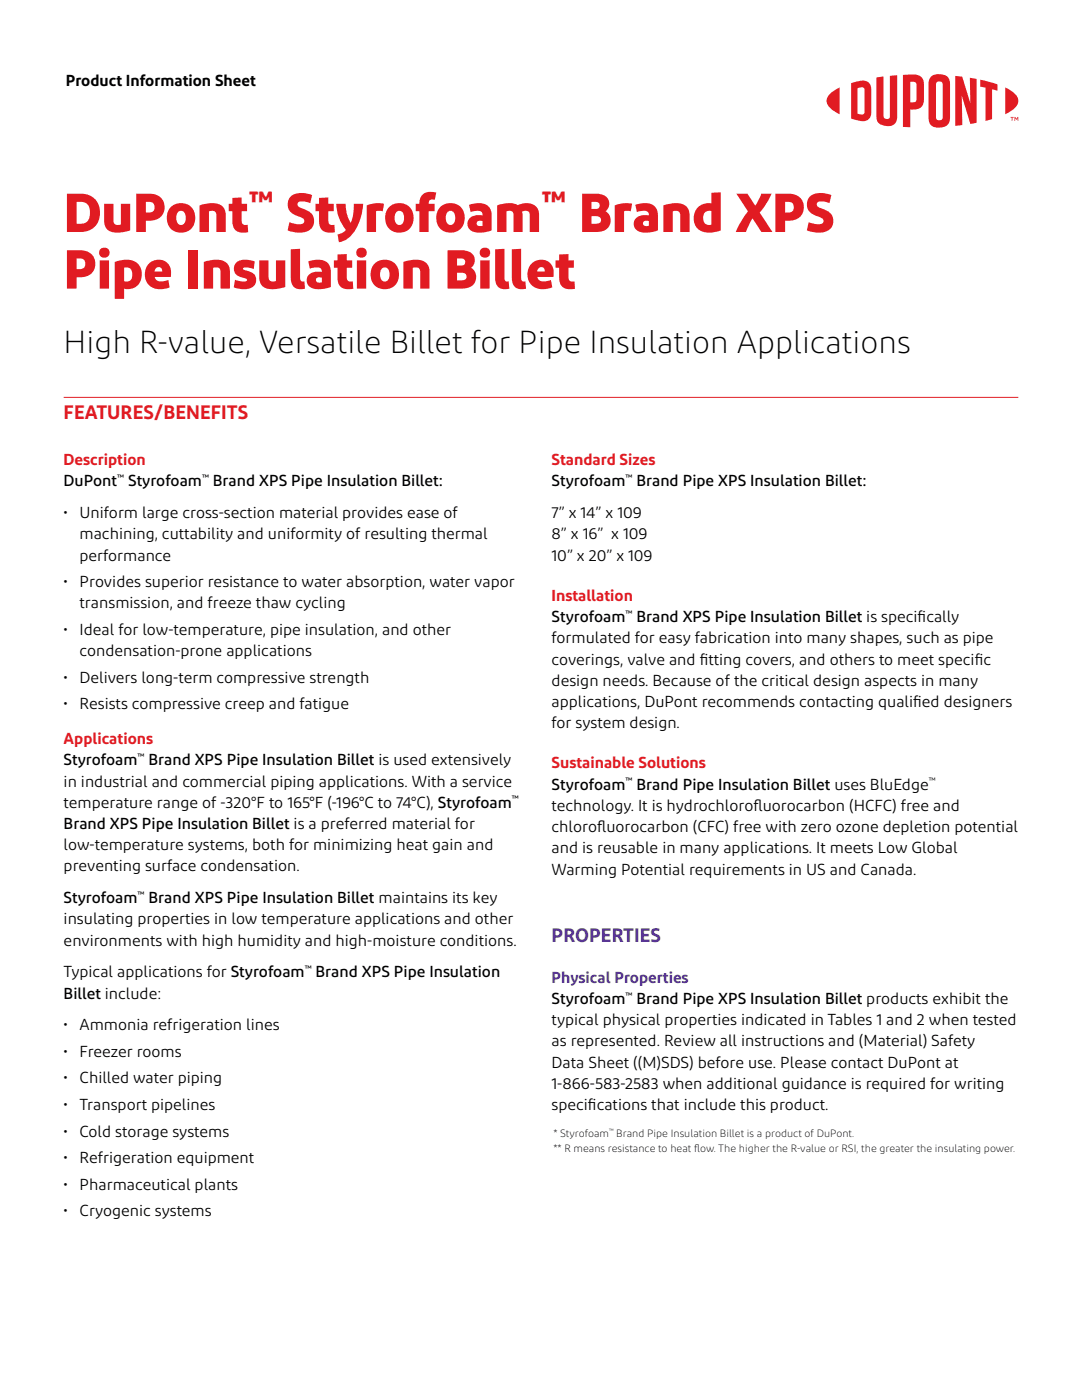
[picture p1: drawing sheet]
<svg xmlns="http://www.w3.org/2000/svg" width="216mm" height="279mm" viewBox="0 0 216 279" stroke-linecap="round" stroke-linejoin="round" font-family="sans-serif">
<defs><g id="words">
<g font-size="10.9" fill="#e11b22">
<text x="12.7" y="46.3">DuPont Styrofoam Brand XPS</text>
<text x="12.7" y="57.6">Pipe Insulation Billet</text>
</g>
<g font-size="6.4" fill="#e11b22">
<text x="49.6" y="42.7">™</text>
<text x="108.1" y="42.7">™</text>
</g>
<text font-size="6.3" x="12.7" y="70.5">High R-value, Versatile Billet for Pipe Insulation Applications</text>
<text font-size="3.9" fill="#e11b22" x="12.7" y="83.6">FEATURES/BENEFITS</text>
<text font-size="3.9" fill="#573393" x="110.1" y="188.1">PROPERTIES</text>
<g font-size="3.2">
<text x="13.1" y="17.2">Product Information Sheet</text>
<text x="12.7" y="97.1">DuPont Styrofoam Brand XPS Pipe Insulation Billet:</text>
<text x="110.1" y="97.1">Styrofoam Brand Pipe XPS Insulation Billet:</text>
<text x="12.7" y="103.4">•</text>
<text x="15.9" y="103.4">Uniform large cross-section material provides ease of</text>
<text x="15.9" y="107.7">machining, cuttability and uniformity of resulting thermal</text>
<text x="110.1" y="103.4">7” x 14” x 109</text>
<text x="110.1" y="107.7">8” x 16” x 109</text>
<text x="15.9" y="111.9">performance</text>
<text x="110.1" y="111.9">10” x 20” x 109</text>
<text x="12.7" y="117.2">•</text>
<text x="15.9" y="117.2">Provides superior resistance to water absorption, water vapor</text>
<text x="15.9" y="121.4">transmission, and freeze thaw cycling</text>
<text x="110.1" y="124.2">Styrofoam Brand XPS Pipe Insulation Billet is specif</text>
<text x="183.1" y="124.2">ically</text>
<text x="12.7" y="126.7">•</text>
<text x="15.9" y="126.7">Ideal for low-temperature, pipe insulation, and other</text>
<text x="15.9" y="130.9">condensation-prone applications</text>
<text x="110.1" y="128.4">formulated for easy fabrication into many shapes, such as pipe</text>
<text x="12.7" y="136.2">•</text>
<text x="15.9" y="136.2">Delivers long-term compressive strength</text>
<text x="110.1" y="132.6">coverings, valve and f</text>
<text x="110.1" y="136.9">design needs. Because of the critical design aspects in many</text>
<text x="139.6" y="132.6">itting covers, and others to meet specif</text>
<text x="194.5" y="132.6">ic</text>
<text x="12.7" y="141.5">•</text>
<text x="15.9" y="141.5">Resists compressive creep and fatigue</text>
<text x="110.1" y="141.1">applications, DuPont recommends contacting qualif</text>
<text x="182.2" y="141.1">ied designers</text>
<text x="110.1" y="145.3">for system design.</text>
<text x="12.7" y="152.7">Styrofoam Brand XPS Pipe Insulation Billet is used extensively</text>
<text x="12.7" y="157">in industrial and commercial piping applications. With a service</text>
<text x="12.7" y="161.2">temperature range of -320°F to 165°F (-196°C to 74°C), Styrofoam</text>
<text x="110.1" y="157.6">Styrofoam Brand Pipe Insulation Billet uses BluEdge</text>
<text x="110.1" y="161.8">technology. It is hydrochlorof</text>
<text x="150.3" y="161.8">luorocarbon (HCFC) free and</text>
<text x="12.7" y="165.4">Brand XPS Pipe Insulation Billet is a preferred material for</text>
<text x="110.1" y="166.1">chlorof</text>
<text x="119.1" y="166.1">luorocarbon (CFC) free with zero ozone depletion potential</text>
<text x="12.7" y="169.7">low-temperature systems, both for minimizing heat gain and</text>
<text x="12.7" y="173.9">preventing surface condensation.</text>
<text x="110.1" y="170.3">and is reusable in many applications. It meets Low Global</text>
<text x="110.1" y="174.5">Warming Potential requirements in US and Canada.</text>
<text x="12.7" y="180.3">Styrofoam Brand XPS Pipe Insulation Billet maintains its key</text>
<text x="12.7" y="184.5">insulating properties in low temperature applications and other</text>
<text x="12.7" y="188.7">environments with high humidity and high-moisture conditions.</text>
<text x="12.7" y="195.1">Typical applications for Styrofoam Brand XPS Pipe Insulation</text>
<text x="12.7" y="199.3">Billet include:</text>
<text x="110.1" y="200.4">Styrofoam Brand Pipe XPS Insulation Billet products exhibit the</text>
<text x="12.7" y="205.7">•</text>
<text x="15.9" y="205.7">Ammonia refrigeration lines</text>
<text x="110.1" y="204.6">typical physical properties indicated in Tables 1 and 2 when tested</text>
<text x="110.1" y="208.8">as represented. Review all instructions and (Material) Safety</text>
<text x="12.7" y="210.9">•</text>
<text x="15.9" y="210.9">Freezer rooms</text>
<text x="110.1" y="213.1">Data Sheet ((M)SDS) before use. Please contact DuPont at</text>
<text x="12.7" y="216.2">•</text>
<text x="12.7" y="221.5">•</text>
<text x="15.9" y="216.2">Chilled water piping</text>
<text x="15.9" y="221.5">Transport pipelines</text>
<text x="110.1" y="217.3">1-866-583-2583 when additional guidance is required for writing</text>
<text x="110.1" y="221.5">specif</text>
<text x="117.3" y="221.5">ications that include this product.</text>
<text x="12.7" y="226.8">•</text>
<text x="15.9" y="226.8">Cold storage systems</text>
<text x="12.7" y="232.1">•</text>
<text x="15.9" y="232.1">Refrigeration equipment</text>
<text x="12.7" y="237.4">•</text>
<text x="15.9" y="237.4">Pharmaceutical plants</text>
<text x="12.7" y="242.7">•</text>
<text x="15.9" y="242.7">Cryogenic systems</text>
</g>
<g font-size="3.2" fill="#e11b22">
<text x="12.7" y="92.8">Description</text>
<text x="110.1" y="92.8">Standard Sizes</text>
<text x="110.1" y="119.9">Installation</text>
<text x="12.7" y="148.5">Applications</text>
<text x="110.1" y="153.4">Sustainable Solutions</text>
</g>
<text font-size="3.2" fill="#573393" x="110.1" y="196.1">Physical Properties</text>
<g font-size="2.1">
<text x="110.4" y="226.8">* Styrofoam Brand Pipe Insulation Billet is a product of DuPont.</text>
<text x="110.4" y="230">** R means resistance to heat f</text>
<text x="138.5" y="230">low. The higher the R-value or RSI, the greater the insulating power.</text>
</g>
<g font-size="1.9">
<text x="23.4" y="96">™</text>
<text x="40.3" y="96">™</text>
<text x="124.8" y="96">™</text>
<text x="124.8" y="123.1">™</text>
<text x="27.5" y="151.7">™</text>
<text x="102.1" y="160.1">™</text>
<text x="124.8" y="156.5">™</text>
<text x="185.3" y="156.5">™</text>
<text x="27.5" y="179.2">™</text>
<text x="60.8" y="194">™</text>
<text x="124.8" y="199.3">™</text>
</g>
<text font-size="1.2" x="121.5" y="226.1">™</text>
</g></defs>
<path d="M12.7 79.3h190.5" fill="none" stroke="#e11b22" stroke-width=".2"/>
<g fill="#e11b22">
<path d="M200.6 17.5l.7 .3a2.77 2.77 0 0 1 1.8 2.7 4.4 4.4 0 0 1-2.5 2.3z"/>
<path d="M165.8 18.5l1.7-1v5.3l-.6-.3a2.79 2.79 0 0 1-1.9-2.8z"/>
<path d="M174.9 15.5l1.4-.2v7.7a.65 .65 0 0 0 .5 .7 .65 .65 0 0 0 .8-.6v-8l1.4-.1v8.3a1.71 1.71 0 0 1-2.1 1.9 1.78 1.78 0 0 1-2-1.9z"/>
<path d="M190.6 15.2l1.4 .1 1.6 5.3-.1-5.1 1.4 .3v8.7l-1.3 .2-1.7-5.6 .1 5.9-1.4 .1z"/>
<path d="M195.6 15.9l3.4 .9v1.3l-1-.3v6l-1.3 .3v-6.6l-1.1-.2z"/>
<path d="M171.1 17.6l.3-.1a.75 .75 0 0 1 1.1 .5v4.3a.88 .88 0 0 1-1.4 .4zM169.8 16.6v7.1l1.2 .3a1.94 1.94 0 0 0 2.8-1v-5.2a1.68 1.68 0 0 0-2.3-1.6z"/>
<path d="M186.9 16.4a.69 .69 0 0 1 .8-.1 .69 .69 0 0 1 .4 .6v6.5a.67 .67 0 0 1-.7 .6 .67 .67 0 0 1-.6-.6v-6.5zM185.9 15.2l-.5 .9-.1 .6v6.8a1.76 1.76 0 0 0 2.1 2 1.87 1.87 0 0 0 2.2-2.2v-6.4a1.82 1.82 0 0 0-2.2-2.1l-1.1 .2z"/>
<path d="M181.6 16.3h.4a.7 .7 0 0 1 .9 .7v3a.98 .98 0 0 1-1.3 .4zM180.2 14.9v10.4l1.4 .1v-3.5a2.57 2.57 0 0 0 2.5-.9l.3-1.1v-3.1a1.87 1.87 0 0 0-2.4-1.9z"/>
<path d="M202.4 23.3h.2l.2 .4 .2-.4h.2v.8h-.1v-.5l-.3 .3-.2-.3v.5h-.2zM201.6 23.3h.7v.2h-.3v.6h-.1v-.6h-.3z"/>
</g>
<use href="#words"/>
</svg>
